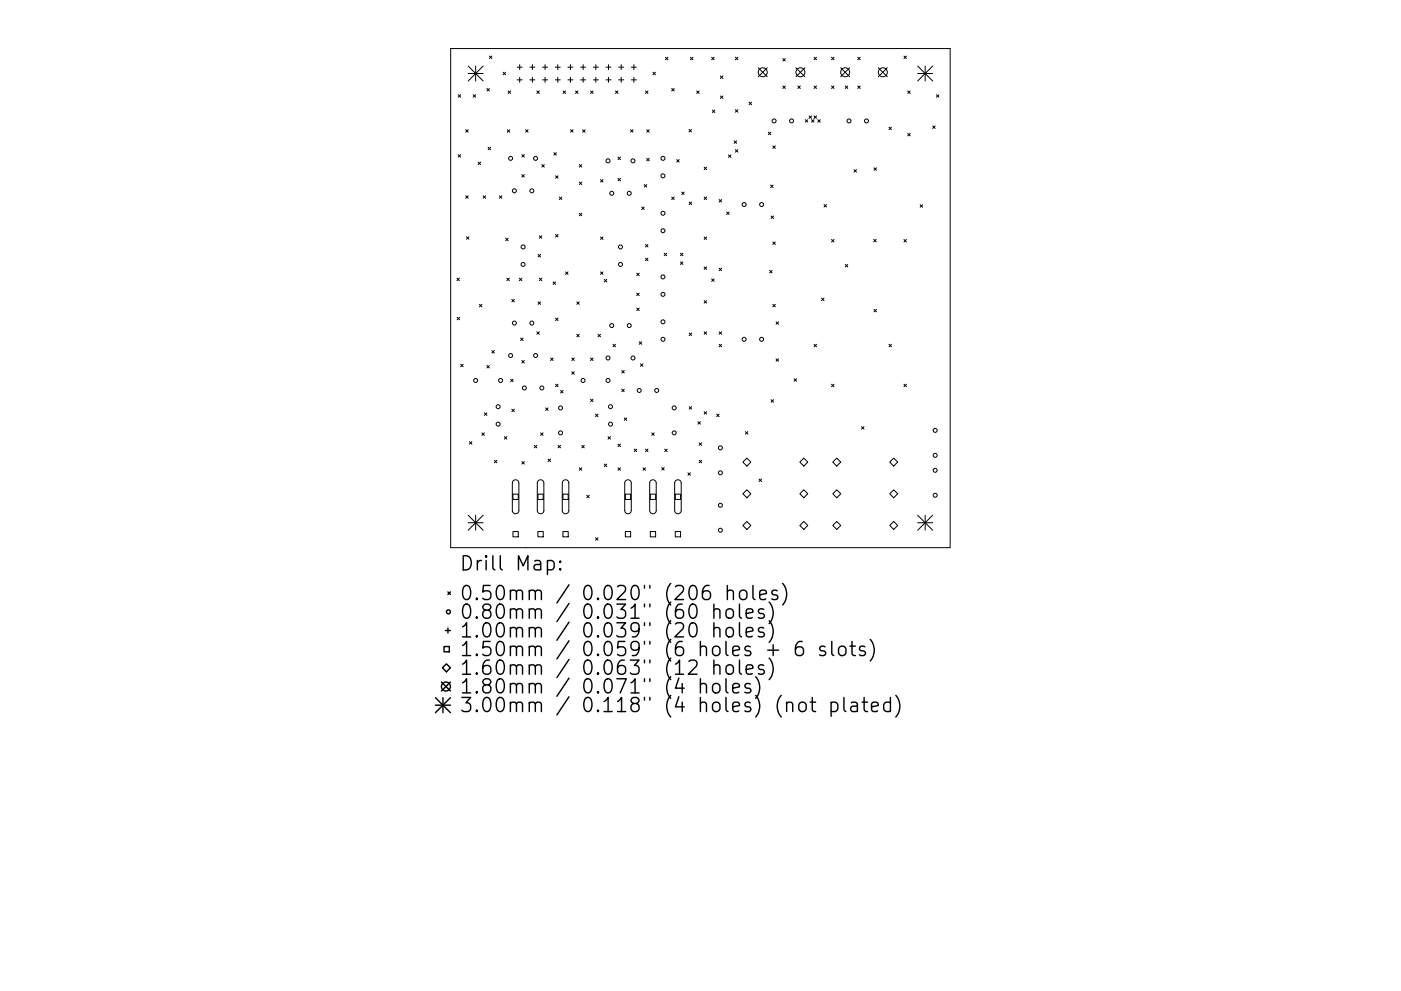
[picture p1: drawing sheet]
<svg xmlns="http://www.w3.org/2000/svg" width="297mm" height="210mm" viewBox="0 0 297 210" stroke-linecap="round" stroke-linejoin="round" font-family="sans-serif">
<defs><g id="words">
<g font-size="4.2">
<text x="97.5" y="121.1">Drill Map:</text>
<text x="97.5" y="127.4">0.50mm / 0.020&quot; (206 holes)</text>
<text x="97.5" y="131.3">0.80mm / 0.031&quot; (60 holes)</text>
<text x="97.5" y="135.3">1.00mm / 0.039&quot; (20 holes)</text>
<text x="97.5" y="139.2">1.50mm / 0.059&quot; (6 holes + 6 slots)</text>
<text x="97.5" y="143.2">1.60mm / 0.063&quot; (12 holes)</text>
<text x="97.5" y="147.2">1.80mm / 0.071&quot; (4 holes)</text>
<text x="97.5" y="151.1">3.00mm / 0.118&quot; (4 holes) (not plated)</text>
</g>
</g></defs>
<g fill="none" stroke="#000" stroke-width=".21">
<path d="M95.6 10.3h105.9v105.9h-105.9zM99.3 14l3.1 3.2M99.3 15.6h3.1M100.8 14v3.2M102.4 14l-3.1 3.2M103.2 18.8l.6 .5M103.8 18.8l-.6 .5M103.8 11.9l.5 .5M104.3 11.9l-.5 .5M106.7 15.3l.5 .6M107.2 15.3l-.5 .6M107.7 19.3l.6 .5"/>
<path d="M108.3 19.3l-.6 .5M109.7 14.3h1M109.7 16.9h1M110.2 13.7v1.1M110.2 16.4v1.1M112.3 14.3h1.1M112.3 16.9h1.1M112.9 13.7v1.1M112.9 16.4v1.1M113.8 19.3l.5 .5M114.3 19.3l-.5 .5M115 14.3h1.1"/>
<path d="M115 16.9h1.1M115.6 13.7v1.1M115.6 16.4v1.1M117.7 14.3h1.1M117.7 16.9h1.1M118.3 13.7v1.1M118.3 16.4v1.1M119.4 19.3l.5 .5M119.9 19.3l-.5 .5M120.4 14.3h1.1M120.4 16.9h1.1M120.9 13.7v1.1"/>
<path d="M120.9 16.4v1.1M122 19.3l.6 .5M122.6 19.3l-.6 .5M123.1 14.3h1.1M123.1 16.9h1.1M123.6 13.7v1.1M123.6 16.4v1.1M125.2 19.3l.5 .5M125.7 19.3l-.5 .5M125.8 14.3h1.1M125.8 16.9h1.1M126.3 13.7v1.1"/>
<path d="M126.3 16.4v1.1M128.5 14.3h1M128.5 16.9h1M129 13.7v1.1M129 16.4v1.1M130.5 19.3l.5 .5M131 19.3l-.5 .5M131.2 14.3h1M131.2 16.9h1M131.7 13.7v1.1M131.7 16.4v1.1M133.9 14.3h1"/>
<path d="M133.9 16.9h1M134.4 13.7v1.1M134.4 16.4v1.1M136.9 19.3l.5 .5M137.4 19.3l-.5 .5M138.4 15.3l.6 .6M139 15.3l-.6 .6M141.1 12.2l.5 .5M141.6 12.2l-.5 .5M142.4 18.8l.5 .5M142.9 18.8l-.5 .5M146.4 12.2l.5 .5"/>
<path d="M146.9 12.2l-.5 .5M147.7 19.3l.5 .5M148.2 19.3l-.5 .5M150.9 12.2l.5 .5M151.4 12.2l-.5 .5M152.7 16.1l.6 .6M153.3 16.1l-.6 .6M155.9 12.2l.5 .5M156.4 12.2l-.5 .5M160.8 14.4l1.9 1.9M162.7 14.4l-1.9 1.9M166 12.4l.5 .5"/>
<path d="M166 18.2l.5 .6M166.5 18.2l-.5 .6M166.5 12.4l-.5 .5M168.7 14.4l2 1.9M169.2 18.2l.5 .6M169.7 18.2l-.5 .6M170.7 14.4l-2 1.9M172.6 12.2l.5 .5M172.6 18.2l.5 .6M173.1 12.2l-.5 .5M173.1 18.2l-.5 .6M176.3 12.2l.5 .5"/>
<path d="M176.3 18.2l.5 .6M176.8 18.2l-.5 .6M176.8 12.2l-.5 .5M178.2 14.4l1.9 1.9M179.2 18.2l.5 .6M179.7 18.2l-.5 .6M180.1 14.4l-1.9 1.9M181.9 12.2l.5 .5M181.9 18.2l.5 .6M182.4 18.2l-.5 .6M182.4 12.2l-.5 .5M186.2 14.4l1.9 1.9"/>
<path d="M188.1 14.4l-1.9 1.9M191.7 11.9l.5 .5M192.2 11.9l-.5 .5M192.4 19.3l.6 .5M193 19.3l-.6 .5M194.6 15.6h3.1M194.6 14l3.1 3.2M196.2 14v3.2M197.7 14l-3.1 3.2M97.1 20.1l.6 .5M97.1 32.8l.6 .5M97.7 20.1l-.6 .5"/>
<path d="M97.7 32.8l-.6 .5M98.7 27.5l.6 .5M99.3 27.5l-.6 .5M100.3 20.1l.5 .5M100.8 20.1l-.5 .5M101.4 34.4l.5 .5M101.9 34.4l-.5 .5M103.5 31.2l.5 .6M104 31.2l-.5 .6M107.6 27.5l.5 .6M108.1 27.5l-.5 .6M110.6 32.8l.6 .5"/>
<path d="M110.6 37l.6 .6M111.2 32.8l-.6 .5M111.2 37l-.6 .6M111.4 27.5l.6 .5M112 27.5l-.6 .5M114.9 34.9l.5 .6M115.4 34.9l-.5 .6M117.4 32.4l.6 .5M117.8 37.3l.5 .5M118 32.4l-.6 .5M118.3 37.3l-.5 .5M121 27.5l.5 .5"/>
<path d="M121.5 27.5l-.5 .5M122.8 34.9l.6 .6M122.8 38.6l.6 .6M123.4 34.9l-.6 .6M123.4 38.6l-.6 .6M123.5 27.5l.6 .6M124.1 27.5l-.6 .6M127.3 38.1l.6 .5M127.9 38.1l-.6 .5M131 33.3l.6 .6M131 37.8l.6 .6M131.6 33.3l-.6 .6"/>
<path d="M131.6 37.8l-.6 .6M133.7 27.5l.5 .5M134.2 27.5l-.5 .5M136.6 39.2l.5 .5M137.1 39.2l-.5 .5M137.1 27.5l.5 .5M137.1 33.6l.5 .5M137.6 27.5l-.5 .5M137.6 33.6l-.5 .5M143.5 33.9l.5 .5M144 33.9l-.5 .5M146.1 27.5l.5 .5"/>
<path d="M146.6 27.5l-.5 .5M149.3 35.5l.5 .5M149.8 35.5l-.5 .5M151 23.3l.6 .6M151.6 23.3l-.6 .6M152.7 20.4l.6 .5M153.3 20.4l-.6 .5M154.4 32.9l.6 .5M155 32.9l-.6 .5M155.6 29.9l.6 .5M155.9 23.3l.5 .5M155.9 31.7l.5 .6"/>
<path d="M156.2 29.9l-.6 .5M156.4 23.3l-.5 .5M156.4 31.7l-.5 .6M158.8 21.7l.6 .5M159.4 21.7l-.6 .5M162.9 28l.5 .6M163.4 39.3l.5 .5M163.4 28l-.5 .6M163.9 31l.5 .5M163.9 39.3l-.5 .5M164.4 31l-.5 .5M170.7 25.4l.6 .5"/>
<path d="M171.3 25.4l-.6 .5M171.5 24.6l.6 .5M172.1 24.6l-.6 .5M172.1 25.4l.5 .5M172.6 25.4l-.5 .5M172.6 24.6l.5 .5M173.1 24.6l-.5 .5M173.4 25.4l.5 .5M173.9 25.4l-.5 .5M181.1 36l.5 .5M181.6 36l-.5 .5M185.3 35.6l.5 .5"/>
<path d="M185.8 35.6l-.5 .5M188.5 27l.5 .5M189 27l-.5 .5M192.4 28.3l.6 .5M193 28.3l-.6 .5M197.7 26.7l.6 .5M198.3 26.7l-.6 .5M198.5 20.1l.6 .5M199.1 20.1l-.6 .5M96.9 59l.5 .5M97.4 59l-.5 .5M98.7 41.5l.6 .6"/>
<path d="M98.9 50.2l.5 .6M99.3 41.5l-.6 .6M99.4 50.2l-.5 .6M102.4 41.5l.6 .6M103 41.5l-.6 .6M105.9 41.5l.5 .6M106.4 41.5l-.5 .6M107.2 50.5l.5 .6M107.5 59l.5 .5M107.7 50.5l-.5 .6M108 59l-.5 .5M110.1 59l.5 .5"/>
<path d="M110.6 59l-.5 .5M114.1 54l.5 .5M114.3 50l.6 .5M114.3 59l.6 .5M114.6 54l-.5 .5M114.9 50l-.6 .5M114.9 59l-.6 .5M117.3 59.8l.5 .5M117.8 59.8l-.5 .5M117.8 49.7l.5 .6M118.3 49.7l-.5 .6M118.6 41.8l.5 .5"/>
<path d="M119.1 41.8l-.5 .5M119.9 57.7l.5 .5M120.4 57.7l-.5 .5M122.8 45.2l.6 .6M123.4 45.2l-.6 .6M127.3 50.3l.6 .5M127.3 57.7l.6 .5M127.9 50.3l-.6 .5M127.9 57.7l-.6 .5M128.1 59.3l.5 .5M128.6 59.3l-.5 .5M135 58l.5 .5"/>
<path d="M135.5 58l-.5 .5M136.1 43.9l.5 .6M136.6 43.9l-.5 .6M136.9 51.9l.5 .5M136.9 54.8l.5 .5M137.4 51.9l-.5 .5M137.4 54.8l-.5 .5M140.8 53.7l.6 .5M141.4 53.7l-.6 .5M142.4 41.8l.5 .5M142.9 41.8l-.5 .5M144.3 53.7l.5 .5"/>
<path d="M144.3 55.6l.5 .5M144.5 40.7l.6 .6M144.8 53.7l-.5 .5M144.8 55.6l-.5 .5M145.1 40.7l-.6 .6M146.1 42.9l.5 .5M146.6 42.9l-.5 .5M149.3 41.8l.5 .5M149.3 50.3l.5 .5M149.3 56.6l.5 .6M149.8 41.8l-.5 .5M149.8 50.3l-.5 .5"/>
<path d="M149.8 56.6l-.5 .6M150.9 59.2l.5 .5M151.4 59.2l-.5 .5M152.5 42.3l.5 .6M152.5 56.9l.5 .5M153 42.3l-.5 .6M153 56.9l-.5 .5M154.1 45l.5 .5M154.6 45l-.5 .5M163.2 57.4l.5 .5M163.5 45.8l.5 .6M163.7 57.4l-.5 .5"/>
<path d="M163.9 51.3l.5 .6M164 45.8l-.5 .6M164.4 51.3l-.5 .6M174.7 43.4l.5 .5M175.2 43.4l-.5 .5M176.3 50.8l.5 .5M176.8 50.8l-.5 .5M179.2 56.1l.5 .5M179.7 56.1l-.5 .5M185.2 50.8l.6 .5M185.8 50.8l-.6 .5M191.7 50.8l.5 .5"/>
<path d="M192.2 50.8l-.5 .5M195.1 43.4l.5 .6M195.6 43.4l-.5 .6M96.9 67.3l.6 .5M97.5 67.3l-.6 .5M97.7 77.3l.5 .5M98.2 77.3l-.5 .5M101.6 64.6l.6 .5M102.2 64.6l-.6 .5M103.2 77.5l.6 .6M103.8 77.5l-.6 .6M104.3 74.4l.5 .5"/>
<path d="M104.8 74.4l-.5 .5M108.5 63.5l.6 .5M109.1 63.5l-.6 .5M110.4 71.7l.5 .6M110.6 76.5l.6 .5M110.9 71.7l-.5 .6M111.2 76.5l-.6 .5M113.8 70.4l.5 .5M114.1 64l.5 .6M114.3 70.4l-.5 .5M114.6 64l-.5 .6M116.7 76l.6 .5"/>
<path d="M117.3 76l-.6 .5M117.8 67.5l.5 .5M118.3 67.5l-.5 .5M121.2 76l.6 .5M121.2 78.9l.6 .5M121.8 76l-.6 .5M121.8 78.9l-.6 .5M122.3 64l.5 .6M122.3 70.9l.5 .6M122.8 70.9l-.5 .6M122.8 64l-.5 .6M125.2 76l.5 .5"/>
<path d="M125.7 76l-.5 .5M126.8 70.9l.5 .6M127.3 70.9l-.5 .6M130 73l.5 .6M130.5 73l-.5 .6M131.8 78.6l.6 .5M132.4 78.6l-.6 .5M135 65.4l.5 .5M135 62.2l.5 .5M135.5 62.2l-.5 .5M135.5 65.4l-.5 .5M135.5 72.5l.6 .5"/>
<path d="M135.8 77.2l.5 .5M136.1 72.5l-.6 .5M136.3 77.2l-.5 .5M146.1 70.7l.5 .5M146.6 70.7l-.5 .5M149.3 63.8l.5 .5M149.3 70.4l.5 .5M149.8 63.8l-.5 .5M149.8 70.4l-.5 .5M152.5 70.4l.5 .5M152.5 73l.5 .6M153 70.4l-.5 .5"/>
<path d="M153 73l-.5 .6M163.9 64.6l.5 .5M164.4 64.6l-.5 .5M164.5 68.3l.6 .5M164.5 76.1l.6 .5M165.1 68.3l-.6 .5M165.1 76.1l-.6 .5M172.6 73l.5 .6M173.1 73l-.5 .6M174.2 63.3l.5 .5M174.7 63.3l-.5 .5M185.3 65.6l.5 .6"/>
<path d="M185.8 65.6l-.5 .6M188.5 73l.5 .6M189 73l-.5 .6M99.5 93.7l.6 .5M100.1 93.7l-.6 .5M102.2 91.8l.5 .6M102.7 91.8l-.5 .6M102.7 87.6l.5 .5M103.2 87.6l-.5 .5M104.8 97.7l.5 .5M105.3 97.7l-.5 .5M106.9 92.6l.6 .6"/>
<path d="M107.5 92.6l-.6 .6M108.3 80.5l.5 .5M108.5 86.8l.6 .5M108.8 80.5l-.5 .5M109.1 86.8l-.6 .5M110.6 97.9l.6 .6M111.2 97.9l-.6 .6M113.3 94.5l.5 .5M113.8 94.5l-.5 .5M114.6 91.8l.5 .6M115.1 91.8l-.5 .6M115.7 86.5l.5 .6"/>
<path d="M116.2 97.4l.5 .5M116.2 86.5l-.5 .6M116.7 97.4l-.5 .5M117.8 81.5l.5 .5M118.3 81.5l-.5 .5M118.3 94.5l.5 .5M118.8 94.5l-.5 .5M118.8 82.8l.6 .6M119.4 82.8l-.6 .6M122.8 99.3l.6 .5M123.4 99.3l-.6 .5M123.4 94.5l.5 .5"/>
<path d="M123.9 94.5l-.5 .5M125.2 84.7l.5 .5M125.7 84.7l-.5 .5M126.3 87.9l.5 .5M126.8 87.9l-.5 .5M128.1 98.5l.5 .5M128.6 98.5l-.5 .5M128.9 92.6l.5 .6M129.4 92.6l-.5 .6M131 94.2l.6 .6M131 99.3l.6 .5M131.6 94.2l-.6 .6"/>
<path d="M131.6 99.3l-.6 .5M131.8 82.6l.6 .5M132.4 82.6l-.6 .5M132.4 88.7l.5 .5M132.9 88.7l-.5 .5M134.5 95.3l.5 .5M135 95.3l-.5 .5M136.3 99.3l.6 .5M136.9 99.3l-.6 .5M136.9 95.3l.5 .5M137.4 95.3l-.5 .5M138.2 91.8l.5 .6"/>
<path d="M138.7 91.8l-.5 .6M140.3 99.2l.5 .5M140.8 99.2l-.5 .5M140.9 95.3l.6 .5M141.5 95.3l-.6 .5M146.1 86.3l.5 .5M146.6 86.3l-.5 .5M148 89.5l.5 .5M148.2 94l.6 .5M148.2 97.7l.6 .5M148.5 89.5l-.5 .5M148.8 94l-.6 .5"/>
<path d="M148.8 97.7l-.6 .5M149.3 87.3l.5 .6M149.8 87.3l-.5 .6M151.9 87.9l.6 .5M152.5 87.9l-.6 .5M157.5 98l.8-.8 .9 .8-.9 .9zM158 91.6l.6 .5M158.6 91.6l-.6 .5M163.5 84.8l.5 .5M164 84.8l-.5 .5M168.4 80.4l.5 .5M168.9 80.4l-.5 .5"/>
<path d="M169.6 98l.8-.8 .9 .8-.9 .9zM176.3 81.5l.5 .5M176.6 98l.8-.8 .9 .8-.9 .9zM176.8 81.5l-.5 .5M182.7 90.5l.5 .5M183.2 90.5l-.5 .5M188.6 98l.9-.8 .8 .8-.8 .9zM191.7 81.5l.5 .5M192.2 81.5l-.5 .5M99.3 109.3l3.1 3.2M99.3 110.9h3.1M100.8 109.3v3.2"/>
<path d="M102.4 109.3l-3.1 3.2M108.8 104.8h1.1v1.2h-1.1zM108.8 112.8h1.1v1.1h-1.1zM108.8 102a.69 .69 0 0 1 .8-.2 .69 .69 0 0 1 .4 .7v5.8a.69 .69 0 0 1-.7 .7 .69 .69 0 0 1-.7-.7v-5.8zM114.1 104.8h1.1v1.2h-1.1zM114.1 112.8h1.1v1.1h-1.1zM114.1 102a.69 .69 0 0 1 .8-.2 .69 .69 0 0 1 .4 .7v5.8a.69 .69 0 0 1-.7 .7 .69 .69 0 0 1-.7-.7v-5.8zM119.3 104.8h1.2v1.2h-1.2zM119.3 112.8h1.2v1.1h-1.2zM119.4 102a.69 .69 0 0 1 .8-.2 .69 .69 0 0 1 .4 .7v5.8a.69 .69 0 0 1-.7 .7 .69 .69 0 0 1-.7-.7v-5.8zM124.4 105.1l.5 .5M124.9 105.1l-.5 .5"/>
<path d="M126.3 114.1l.5 .5M126.8 114.1l-.5 .5M132.6 104.8h1.1v1.2h-1.1zM132.6 112.8h1.1v1.1h-1.1zM132.7 102a.69 .69 0 0 1 .7-.2 .69 .69 0 0 1 .4 .7v5.8a.69 .69 0 0 1-.7 .7 .69 .69 0 0 1-.6-.7v-5.8zM137.9 104.8h1.1v1.2h-1.1zM137.9 112.8h1.1v1.1h-1.1zM137.9 102a.69 .69 0 0 1 .8-.2 .69 .69 0 0 1 .4 .7v5.8a.69 .69 0 0 1-.7 .7 .69 .69 0 0 1-.7-.7v-5.8zM143.2 104.8h1.1v1.2h-1.1zM143.2 112.8h1.1v1.1h-1.1zM143.2 102a.69 .69 0 0 1 .8-.2 .69 .69 0 0 1 .4 .7v5.8a.69 .69 0 0 1-.7 .7 .69 .69 0 0 1-.7-.7v-5.8zM145.9 100.3l.5 .5"/>
<path d="M146.4 100.3l-.5 .5M157.5 104.8l.8-.9 .9 .9-.9 .8zM157.5 111.5l.8-.9 .9 .9-.9 .8zM160.9 101.6l.6 .6M161.5 101.6l-.6 .6M169.6 111.5l.8-.9 .9 .9-.9 .8zM170.4 103.9l.9 .9-.9 .8-.8-.8zM176.6 111.5l.8-.9 .9 .9-.9 .8zM177.4 103.9l.9 .9-.9 .8-.8-.8zM188.6 111.5l.9-.9 .8 .9-.8 .8zM189.5 103.9l.8 .9-.8 .8-.9-.8zM194.6 109.3l3.1 3.2"/>
<path d="M194.6 110.9h3.1M196.2 109.3v3.2M197.7 109.3l-3.1 3.2"/>
<circle cx="161.7" cy="15.3" r=".95"/>
<circle cx="169.7" cy="15.3" r=".95"/>
<circle cx="179.2" cy="15.3" r=".95"/>
<circle cx="187.2" cy="15.3" r=".95"/>
<circle cx="108.3" cy="33.6" r=".42"/>
<circle cx="113.6" cy="33.6" r=".42"/>
<circle cx="128.9" cy="34.1" r=".42"/>
<circle cx="134.2" cy="34.1" r=".42"/>
<circle cx="140.6" cy="33.6" r=".42"/>
<circle cx="140.6" cy="37.3" r=".42"/>
<circle cx="164.1" cy="25.7" r=".42"/>
<circle cx="167.8" cy="25.7" r=".42"/>
<circle cx="180" cy="25.7" r=".42"/>
<circle cx="183.7" cy="25.7" r=".42"/>
<circle cx="109.1" cy="40.5" r=".42"/>
<circle cx="110.9" cy="52.4" r=".42"/>
<circle cx="110.9" cy="56.1" r=".42"/>
<circle cx="112.8" cy="40.5" r=".42"/>
<circle cx="129.7" cy="41" r=".42"/>
<circle cx="131.6" cy="52.4" r=".42"/>
<circle cx="131.6" cy="56.1" r=".42"/>
<circle cx="133.4" cy="41" r=".42"/>
<circle cx="140.6" cy="58.7" r=".42"/>
<circle cx="140.6" cy="49" r=".42"/>
<circle cx="140.6" cy="45.2" r=".42"/>
<circle cx="157.8" cy="43.4" r=".42"/>
<circle cx="161.5" cy="43.4" r=".42"/>
<circle cx="108.3" cy="75.4" r=".42"/>
<circle cx="109.1" cy="68.5" r=".42"/>
<circle cx="112.8" cy="68.5" r=".42"/>
<circle cx="113.6" cy="75.4" r=".42"/>
<circle cx="128.9" cy="76" r=".42"/>
<circle cx="129.7" cy="69.1" r=".42"/>
<circle cx="133.4" cy="69.1" r=".42"/>
<circle cx="134.2" cy="76" r=".42"/>
<circle cx="140.6" cy="68.3" r=".42"/>
<circle cx="140.6" cy="72" r=".42"/>
<circle cx="140.6" cy="62.5" r=".42"/>
<circle cx="157.8" cy="72" r=".42"/>
<circle cx="161.5" cy="72" r=".42"/>
<circle cx="100.8" cy="80.7" r=".42"/>
<circle cx="105.6" cy="86.3" r=".42"/>
<circle cx="105.6" cy="90" r=".42"/>
<circle cx="106.1" cy="80.7" r=".42"/>
<circle cx="111.2" cy="82.3" r=".42"/>
<circle cx="114.9" cy="82.3" r=".42"/>
<circle cx="118.8" cy="91.8" r=".42"/>
<circle cx="118.8" cy="86.5" r=".42"/>
<circle cx="123.6" cy="80.7" r=".42"/>
<circle cx="128.9" cy="80.7" r=".42"/>
<circle cx="129.4" cy="86.3" r=".42"/>
<circle cx="129.4" cy="90" r=".42"/>
<circle cx="135.5" cy="82.8" r=".42"/>
<circle cx="139.2" cy="82.8" r=".42"/>
<circle cx="142.9" cy="91.8" r=".42"/>
<circle cx="142.9" cy="86.5" r=".42"/>
<circle cx="152.7" cy="95" r=".42"/>
<circle cx="198.3" cy="96.6" r=".42"/>
<circle cx="198.3" cy="99.8" r=".42"/>
<circle cx="198.3" cy="91.3" r=".42"/>
<circle cx="152.7" cy="112.5" r=".42"/>
<circle cx="152.7" cy="100.3" r=".42"/>
<circle cx="152.7" cy="107.2" r=".42"/>
<circle cx="198.3" cy="105.1" r=".42"/>
</g>
<g fill="none" stroke="#000" stroke-width=".3">
<path d="M116.1 119.1l.8-.2 .6 .6v.8l-.3 .5-.3 .1-.8-.1M118.8 119.1l.1 .1-.1 .1-.2-.1 .2-.1v.2M94.1 137.2h1.2v1.1h-1.2zM94.4 133.8h1.1M95 125.6l.5 .5M95 133.2v1.1M95.5 125.6l-.5 .5M118.8 120.6l.1 .2-.1 .1-.2-.1 .2-.2v.3M151.4 129.5a.74 .74 0 0 1 1.2 .1v1.6M151.4 133.4a.74 .74 0 0 1 1.2 .2v1.5M151.4 128.2v3M151.4 132.1v3"/>
<path d="M154.1 133.4a.81 .81 0 0 1 .8-.3 .81 .81 0 0 1 .6 .6v.9a.81 .81 0 0 1-.8 .6 .81 .81 0 0 1-.8-.6v-.9zM154.2 125.5a.74 .74 0 0 1 1.3 .1v1.6M154.2 129.3a.81 .81 0 0 1 1.3 .4v.9a.81 .81 0 0 1-.8 .6 .81 .81 0 0 1-.8-.6v-.9zM154.2 124.2v3M156.8 128.2v2.5l.4 .5M156.8 132.1v2.6l.4 .4M156.9 125.5a.81 .81 0 0 1 .8-.3 .81 .81 0 0 1 .7 .6v.8a.81 .81 0 0 1-.8 .6 .81 .81 0 0 1-.8-.6v-.8zM158.2 130.2l1.4-.3-.1-.6-.9-.1-.4 .4v1.1l.2 .3 .2 .2 .9-.2M158.2 134.1l1.4-.3-.1-.5-.9-.2-.4 .5v1.1l.2 .3 .2 .1 .9-.1M159.6 124.2v2.6l.5 .4M161.1 126.2l1.4-.3-.1-.5-.9-.2-.4 .4v1.2l.1 .3 .3 .1 .9-.1M161.9 129.3l-.7-.1-.4 .4 .1 .4 1 .3 .2 .3-.2 .4-.3 .2-.8-.2"/>
<path d="M161.9 133.3l-.7-.2-.4 .5 .1 .4 1 .3 .2 .3-.2 .4-.3 .1-.8-.1M162.8 137.9h2.3M163.1 127.7a3.4 3.4 0 0 1 0 4.6M163.1 131.7a3.4 3.4 0 0 1 0 4.6M163.1 139.6a3.4 3.4 0 0 1 0 4.6M163.9 136.8v2.3M164.8 125.4l-.7-.2-.5 .4 .2 .5 1 .3 .1 .2-.1 .5-.3 .1-.9-.1M165.9 123.8a3.4 3.4 0 0 1 0 4.6M170.1 136.1a1.19 1.19 0 0 0-1.5 1.3v1.1l.3 .4 .9 .2 .4-.3 .2-1-.3-.4-.9-.2-.6 .6M174.9 137.2l-.7-.1-.4 .4 .1 .4 1 .3 .2 .3-.2 .4-.3 .2-.8-.2M176.4 136.1v2.6l.4 .4M178.1 137.2a.81 .81 0 0 1 1.3 .5v.8a.81 .81 0 0 1-.8 .6 .81 .81 0 0 1-.8-.6v-.8z"/>
<path d="M180.2 137.1h1.2M180.6 136.1v2.6l.2 .2 .6 .2M183.4 137.2l-.8-.1-.4 .4 .2 .4 1 .3 .1 .3-.1 .4-.3 .2-.9-.2M184.5 135.7a3.4 3.4 0 0 1 0 4.5M92.3 148l3.2 3.2M92.3 149.6h3.2M93.6 144.7l1.9 1.9M93.8 141.7l.9-.9 .8 .9-.8 .8zM93.9 148v3.2M95.5 144.7l-1.9 1.9M95.5 148l-3.2 3.2M148.5 145.3a.75 .75 0 0 1 1.3 .1v1.6"/>
<path d="M148.5 144v3M151.4 141.3a.74 .74 0 0 1 1.2 .2v1.5M151.4 145.2a.81 .81 0 0 1 1.2 .4v.8a.81 .81 0 0 1-.7 .6 .81 .81 0 0 1-.8-.6v-.8zM151.4 140v3M153.9 144v2.6l.5 .4M154.1 141.3a.81 .81 0 0 1 .8-.3 .81 .81 0 0 1 .6 .6v.9a.81 .81 0 0 1-.8 .6 .81 .81 0 0 1-.8-.6v-.9zM155.4 146l1.4-.3-.2-.5-.8-.2-.4 .4v1.2l.1 .3 .3 .1 .8-.1M156.8 140v2.6l.4 .4M158.2 142l1.4-.2-.1-.6-.9-.2-.4 .5v1.1l.2 .3 .2 .1 .9-.1M159.1 145.2l-.7-.2-.5 .4 .2 .5 1 .3 .1 .2-.1 .5-.3 .1-.9-.1M160.2 143.6a3.4 3.4 0 0 1 0 4.6M161.9 141.2l-.7-.2-.4 .5 .1 .4 1 .3 .2 .3-.2 .4-.3 .1-.8-.1"/>
<path d="M169.5 149.3a.81 .81 0 0 1 .8-.3 .81 .81 0 0 1 .6 .5v.9a.81 .81 0 0 1-.8 .6 .81 .81 0 0 1-.7-.6v-.9zM171.8 149h1.1M172.2 148v2.5l.2 .3 .5 .2M176.2 149.1l.9-.1 .5 .5v.9l-.2 .4-.3 .2-.9-.2M176.2 149v3M178.9 148v2.5l.5 .5M180.5 149.1l.3-.1 .8 .1 .2 .3v1.6M181.8 149.7l-1 .1a.59 .59 0 0 0-.5 .6 .59 .59 0 0 0 .5 .6l1-.2M182.8 149h1.1M183.2 148v2.5l.2 .3 .5 .2M184.8 150l1.4-.3-.1-.6-.9-.1-.4 .4v1.1l.1 .3 .3 .2 .9-.2M188.8 149.1l-.9-.1-.5 .5v.9l.2 .4 .3 .2 .9-.2"/>
<path d="M188.8 148v3M189.9 147.5a3.4 3.4 0 0 1 0 4.6"/>
<circle cx="95.1" cy="129.8" r=".42"/>
<circle cx="94.5" cy="145.7" r=".95"/>
</g>
<use href="#words"/>
</svg>
